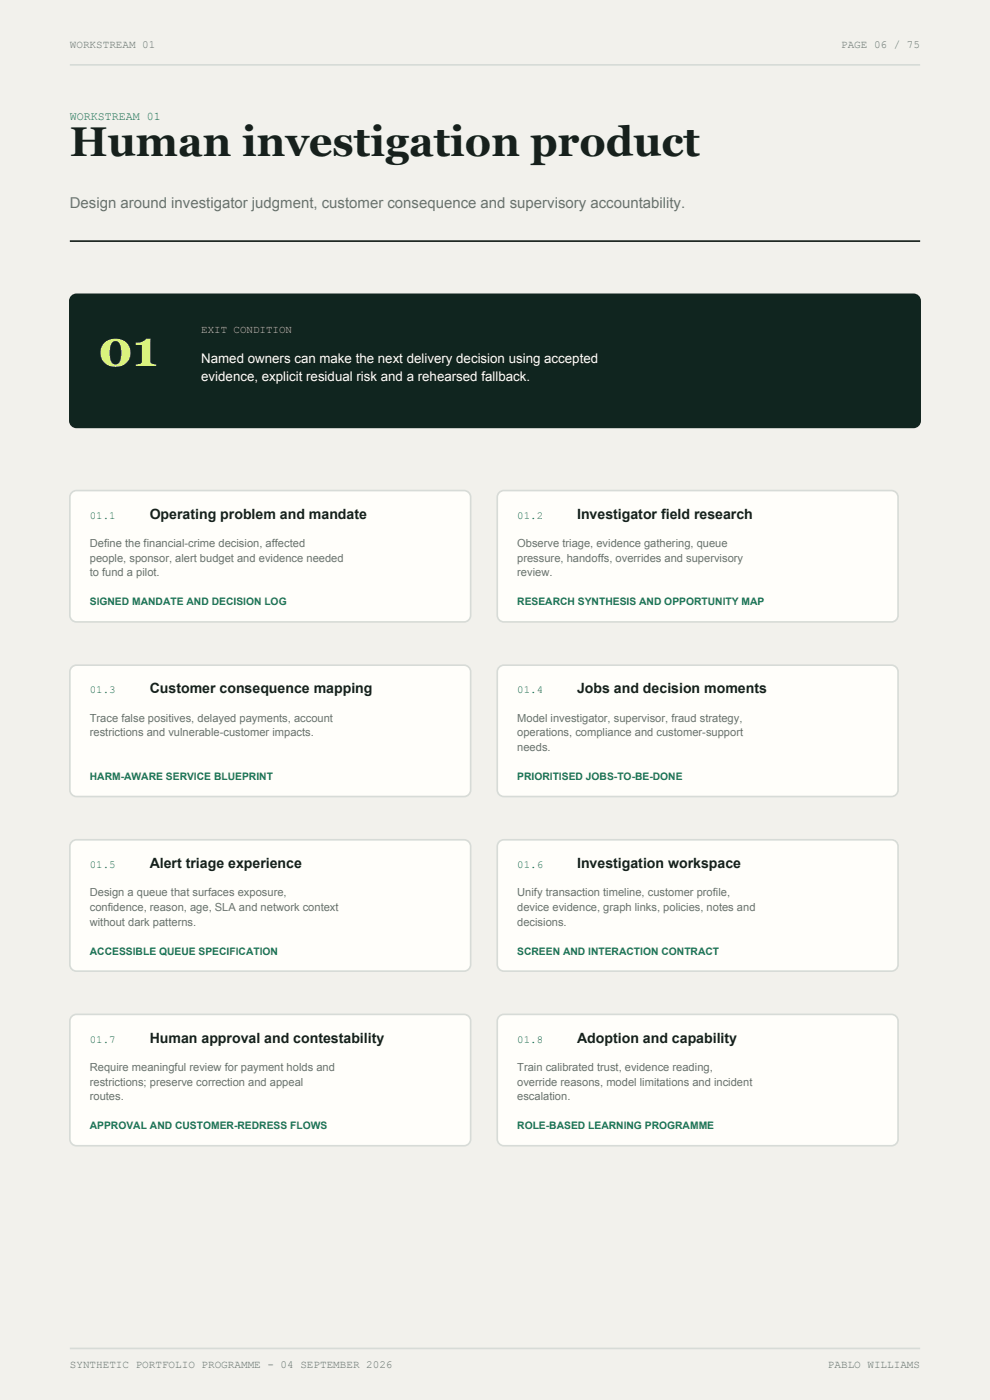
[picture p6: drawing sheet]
<svg xmlns="http://www.w3.org/2000/svg" width="210mm" height="297mm" viewBox="0 0 210 297" stroke-linecap="round" stroke-linejoin="round" font-family="sans-serif">
<defs><g id="words">
<text font-size="10.6" fill="#d8f36d" x="20.8" y="77.6">01</text>
<text font-size="8.8" fill="#17201c" x="14.8" y="33.2">Human investigation product</text>
<text font-size="3.2" fill="#69736e" x="14.8" y="44.1">Design around investigator judgment, customer consequence and supervisory accountability.</text>
<g font-size="3" fill="#17201c">
<text x="31.7" y="110.1">Operating problem and mandate</text>
<text x="122.4" y="110.1">Investigator field research</text>
<text x="31.7" y="147.1">Customer consequence mapping</text>
<text x="122.4" y="147.1">Jobs and decision moments</text>
<text x="31.7" y="184.1">Alert triage experience</text>
<text x="122.4" y="184.1">Investigation workspace</text>
<text x="31.7" y="221.2">Human approval and contestability</text>
<text x="122.4" y="221.2">Adoption and capability</text>
</g>
<g font-size="2.8" fill="#fff">
<text x="42.7" y="76.9">Named owners can make the next delivery decision using accepted</text>
<text x="42.7" y="80.8">evidence, explicit residual risk and a rehearsed fallback.</text>
</g>
<text font-size="2.5" fill="#1b7658" x="14.8" y="25.4">WORKSTREAM 01</text>
<g font-size="2.4" fill="#69736e">
<text x="19" y="116.1">Define the financial-crime decision, affected</text>
<text x="19" y="119.2">people, sponsor, alert budget and evidence needed</text>
<text x="109.7" y="116.1">Observe triage, evidence gathering, queue</text>
<text x="109.7" y="119.2">pressure, handoffs, overrides and supervisory</text>
<text x="19" y="122.3">to fund a pilot.</text>
<text x="109.7" y="122.3">review.</text>
<text x="19" y="153.1">Trace false positives, delayed payments, account</text>
<text x="109.7" y="153.1">Model investigator, supervisor, fraud strategy,</text>
<text x="19" y="156.2">restrictions and vulnerable-customer impacts.</text>
<text x="109.7" y="156.2">operations, compliance and customer-support</text>
<text x="109.7" y="159.3">needs.</text>
<text x="19" y="190.1">Design a queue that surfaces exposure,</text>
<text x="109.7" y="190.1">Unify transaction timeline, customer profile,</text>
<text x="19" y="193.3">confidence, reason, age, SLA and network context</text>
<text x="19" y="196.4">without dark patterns.</text>
<text x="109.7" y="193.3">device evidence, graph links, policies, notes and</text>
<text x="109.7" y="196.4">decisions.</text>
<text x="19" y="227.2">Require meaningful review for payment holds and</text>
<text x="109.7" y="227.2">Train calibrated trust, evidence reading,</text>
<text x="19" y="230.3">restrictions; preserve correction and appeal</text>
<text x="19" y="233.4">routes.</text>
<text x="109.7" y="230.3">override reasons, model limitations and incident</text>
<text x="109.7" y="233.4">escalation.</text>
</g>
<g font-size="2.3" fill="#69736e">
<text x="14.8" y="10.2">WORKSTREAM 01</text>
<text x="178.4" y="10.2">PAGE 06 / 75</text>
<text x="14.8" y="290.3">SYNTHETIC PORTFOLIO PROGRAMME - 04 SEPTEMBER 2026</text>
<text x="175.6" y="290.3">PABLO WILLIAMS</text>
</g>
<text font-size="2.3" fill="#d8f36d" x="42.7" y="70.6">EXIT CONDITION</text>
<g font-size="2.3" fill="#1b7658">
<text x="19" y="110.1">01.1</text>
<text x="109.7" y="110.1">01.2</text>
<text x="19" y="147.1">01.3</text>
<text x="109.7" y="147.1">01.4</text>
<text x="19" y="184.1">01.5</text>
<text x="109.7" y="184.1">01.6</text>
<text x="19" y="221.2">01.7</text>
<text x="109.7" y="221.2">01.8</text>
</g>
<g font-size="2.2" fill="#1b7658">
<text x="19" y="128.4">SIGNED MANDATE AND DECISION LOG</text>
<text x="109.7" y="128.4">RESEARCH SYNTHESIS AND OPPORTUNITY MAP</text>
<text x="19" y="165.5">HARM-AWARE SERVICE BLUEPRINT</text>
<text x="109.7" y="165.5">PRIORITISED JOBS-TO-BE-DONE</text>
<text x="19" y="202.5">ACCESSIBLE QUEUE SPECIFICATION</text>
<text x="109.7" y="202.5">SCREEN AND INTERACTION CONTRACT</text>
<text x="19" y="239.5">APPROVAL AND CUSTOMER-REDRESS FLOWS</text>
<text x="109.7" y="239.5">ROLE-BASED LEARNING PROGRAMME</text>
</g>
</g></defs>
<path d="M0 0h210v297h-210z" fill-rule="evenodd" fill="#f2f1ec"/>
<path d="M14.8 13.8h180.4M14.8 286.1h180.4" fill="none" stroke="#d7dbd7" stroke-width=".35"/>
<path d="M14.8 51.2h180.4" fill="none" stroke="#17201c" stroke-width=".35"/>
<path d="M15.1 63l.7-.5 .4-.1h177.6a1.41 1.41 0 0 1 1.4 1.5v25.4a1.41 1.41 0 0 1-1.4 1.4h-177.6a1.41 1.41 0 0 1-1.4-1.4v-25.4z" fill-rule="evenodd" fill="#10251f" stroke="#10251f" stroke-width=".35"/>
<g fill="#fffefa" stroke="#d7dbd7" stroke-width=".35">
<path d="M15.1 104.6l.7-.5h.4h82.2a1.41 1.41 0 0 1 1.4 1.4v25a1.41 1.41 0 0 1-1.4 1.4h-82.2a1.41 1.41 0 0 1-1.4-1.4v-25z" fill-rule="evenodd"/>
<path d="M105.8 104.6l.6-.5h.5h82.2a1.41 1.41 0 0 1 1.4 1.4v25a1.41 1.41 0 0 1-1.4 1.4h-82.2a1.41 1.41 0 0 1-1.4-1.4v-25z" fill-rule="evenodd"/>
<path d="M15.1 141.7l.7-.5 .4-.1h82.2a1.41 1.41 0 0 1 1.4 1.4v25.1a1.41 1.41 0 0 1-1.4 1.4h-82.2a1.41 1.41 0 0 1-1.4-1.4v-25.1z" fill-rule="evenodd"/>
<path d="M106.1 141.4l.8-.3h82.2a1.41 1.41 0 0 1 1.4 1.4v25.1a1.41 1.41 0 0 1-1.4 1.4h-82.2a1.41 1.41 0 0 1-1.4-1.4v-25.1l.1-.4z" fill-rule="evenodd"/>
<path d="M15.1 178.7l.7-.5h.4h82.2a1.41 1.41 0 0 1 1.4 1.4v25a1.41 1.41 0 0 1-1.4 1.4h-82.2a1.41 1.41 0 0 1-1.4-1.4v-25z" fill-rule="evenodd"/>
<path d="M106.1 178.4l.8-.2h82.2a1.41 1.41 0 0 1 1.4 1.4v25a1.41 1.41 0 0 1-1.4 1.4h-82.2a1.41 1.41 0 0 1-1.4-1.4v-25l.1-.5z" fill-rule="evenodd"/>
<path d="M15.4 215.5l.8-.3h82.2a1.41 1.41 0 0 1 1.4 1.4v25.1a1.41 1.41 0 0 1-1.4 1.4h-82.2a1.41 1.41 0 0 1-1.4-1.4v-25.1l.1-.4z" fill-rule="evenodd"/>
<path d="M106.1 215.5l.8-.3h82.2a1.41 1.41 0 0 1 1.4 1.4v25.1a1.41 1.41 0 0 1-1.4 1.4h-82.2a1.41 1.41 0 0 1-1.4-1.4v-25.1l.1-.4z" fill-rule="evenodd"/>
</g>
<use href="#words"/>
</svg>
